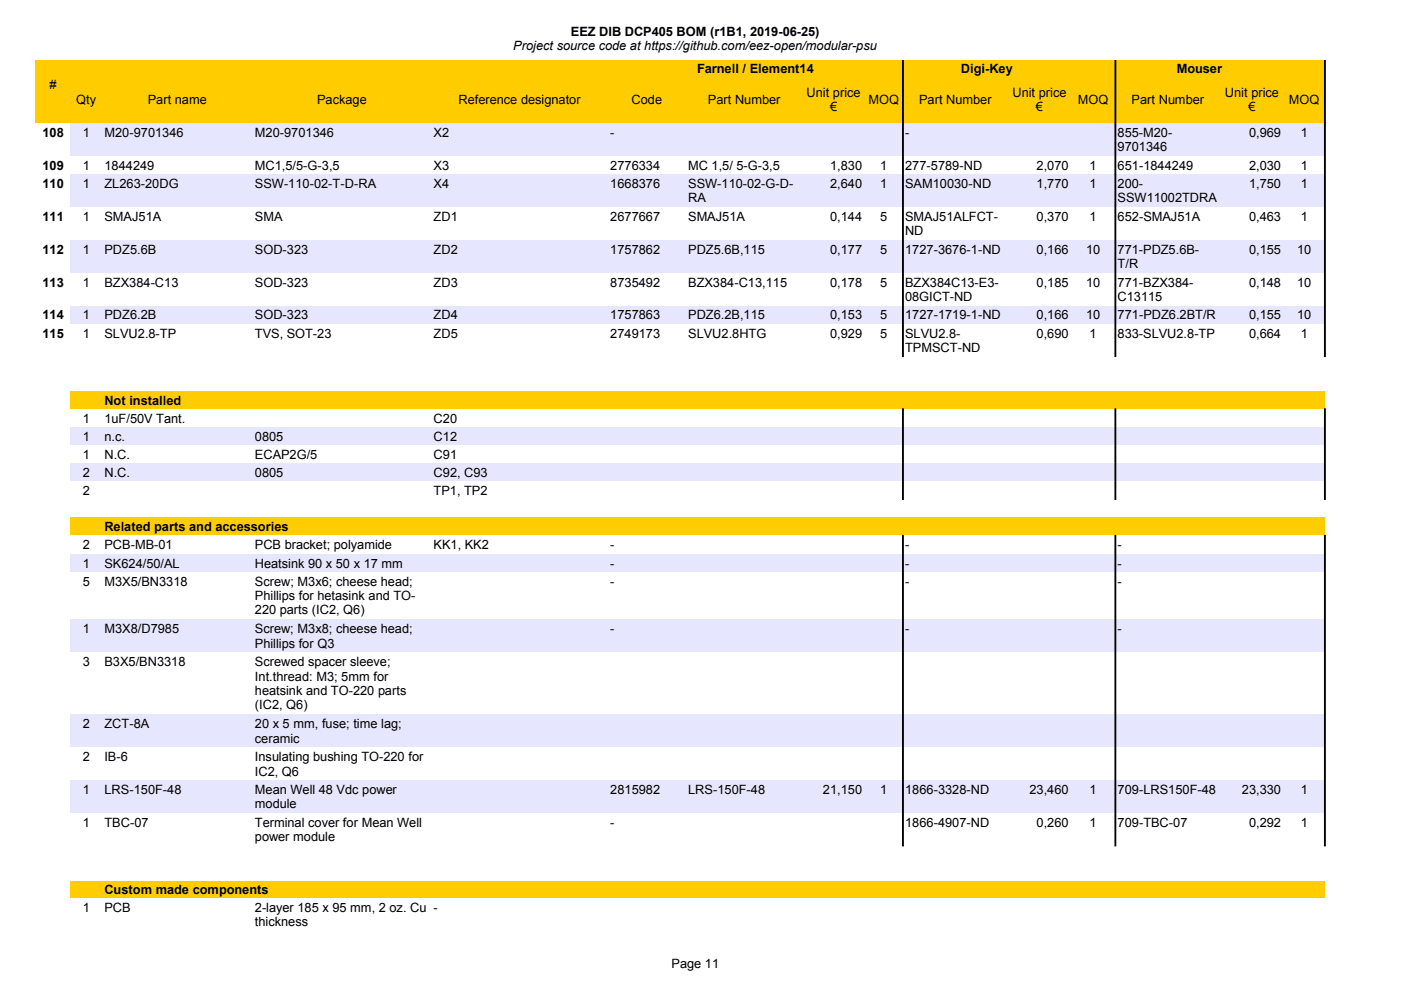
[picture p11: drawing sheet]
<svg xmlns="http://www.w3.org/2000/svg" width="297mm" height="210mm" viewBox="0 0 297 210" stroke-linecap="round" stroke-linejoin="round" font-family="sans-serif">
<defs><g id="words">
<g font-size="2.7">
<text x="108.8" y="10.6">Project source code at https://github.com/eez-open/modular-psu</text>
<text x="121" y="7.5">EEZ DIB DCP405 BOM (r1B1, 2019-06-25)</text>
<text x="147.8" y="15.4">Farnell / Element14</text>
<text x="203.7" y="15.4">Digi-Key</text>
<text x="249.5" y="15.4">Mouser</text>
<text x="10.5" y="18.9">#</text>
<text x="16.2" y="22">Qty</text>
<text x="31.3" y="22">Part name</text>
<text x="67.2" y="22">Package</text>
<text x="97.2" y="22">Reference designator</text>
<text x="133.9" y="22">Code</text>
<text x="150.1" y="22">Part Number</text>
<text x="171" y="20.5">Unit price</text>
<text x="176" y="23.5">€</text>
<text x="184.1" y="22">MOQ</text>
<text x="194.9" y="22">Part Number</text>
<text x="214.7" y="20.5">Unit price</text>
<text x="219.6" y="23.5">€</text>
<text x="228.5" y="22">MOQ</text>
<text x="239.9" y="22">Part Number</text>
<text x="259.7" y="20.5">Unit price</text>
<text x="264.7" y="23.5">€</text>
<text x="273.3" y="22">MOQ</text>
<text x="9" y="29">108</text>
<text x="17.5" y="29">1</text>
<text x="22.2" y="29">M20-9701346</text>
<text x="54" y="29">M20-9701346</text>
<text x="91.9" y="29">X2</text>
<text x="129.4" y="29">-</text>
<text x="191.9" y="29">-</text>
<text x="237" y="29">855-M20-</text>
<text x="264.8" y="29">0,969</text>
<text x="275.8" y="29">1</text>
<text x="237" y="32.1">9701346</text>
<text x="9" y="36">109</text>
<text x="9" y="39.9">110</text>
<text x="17.5" y="36">1</text>
<text x="17.5" y="39.9">1</text>
<text x="22.2" y="36">1844249</text>
<text x="22.2" y="39.9">ZL263-20DG</text>
<text x="54" y="36">MC1,5/5-G-3,5</text>
<text x="54" y="39.9">SSW-110-02-T-D-RA</text>
<text x="91.9" y="36">X3</text>
<text x="91.9" y="39.9">X4</text>
<text x="129.4" y="36">2776334</text>
<text x="129.4" y="39.9">1668376</text>
<text x="145.9" y="36">MC 1,5/ 5-G-3,5</text>
<text x="145.9" y="39.9">SSW-110-02-G-D-</text>
<text x="176" y="36">1,830</text>
<text x="176" y="39.9">2,640</text>
<text x="186.6" y="36">1</text>
<text x="186.6" y="39.9">1</text>
<text x="191.9" y="36">277-5789-ND</text>
<text x="191.9" y="39.9">SAM10030-ND</text>
<text x="219.8" y="36">2,070</text>
<text x="219.8" y="39.9">1,770</text>
<text x="231" y="36">1</text>
<text x="231" y="39.9">1</text>
<text x="237" y="36">651-1844249</text>
<text x="237" y="39.9">200-</text>
<text x="264.8" y="36">2,030</text>
<text x="264.8" y="39.9">1,750</text>
<text x="275.8" y="36">1</text>
<text x="275.8" y="39.9">1</text>
<text x="9" y="46.8">111</text>
<text x="17.5" y="46.8">1</text>
<text x="22.2" y="46.8">SMAJ51A</text>
<text x="54" y="46.8">SMA</text>
<text x="91.9" y="46.8">ZD1</text>
<text x="129.4" y="46.8">2677667</text>
<text x="145.9" y="46.8">SMAJ51A</text>
<text x="145.9" y="42.9">RA</text>
<text x="176" y="46.8">0,144</text>
<text x="186.6" y="46.8">5</text>
<text x="191.9" y="46.8">SMAJ51ALFCT-</text>
<text x="219.8" y="46.8">0,370</text>
<text x="231" y="46.8">1</text>
<text x="237" y="46.8">652-SMAJ51A</text>
<text x="237" y="42.9">SSW11002TDRA</text>
<text x="264.8" y="46.8">0,463</text>
<text x="275.8" y="46.8">1</text>
<text x="9" y="53.8">112</text>
<text x="17.5" y="53.8">1</text>
<text x="22.2" y="53.8">PDZ5.6B</text>
<text x="54" y="53.8">SOD-323</text>
<text x="91.9" y="53.8">ZD2</text>
<text x="129.4" y="53.8">1757862</text>
<text x="145.9" y="53.8">PDZ5.6B,115</text>
<text x="176" y="53.8">0,177</text>
<text x="186.6" y="53.8">5</text>
<text x="191.9" y="53.8">1727-3676-1-ND</text>
<text x="191.9" y="49.8">ND</text>
<text x="219.8" y="53.8">0,166</text>
<text x="230.3" y="53.8">10</text>
<text x="237" y="53.8">771-PDZ5.6B-</text>
<text x="264.8" y="53.8">0,155</text>
<text x="275" y="53.8">10</text>
<text x="237" y="56.8">T/R</text>
<text x="9" y="60.8">113</text>
<text x="17.5" y="60.8">1</text>
<text x="22.2" y="60.8">BZX384-C13</text>
<text x="54" y="60.8">SOD-323</text>
<text x="91.9" y="60.8">ZD3</text>
<text x="129.4" y="60.8">8735492</text>
<text x="145.9" y="60.8">BZX384-C13,115</text>
<text x="176" y="60.8">0,178</text>
<text x="186.6" y="60.8">5</text>
<text x="191.9" y="60.8">BZX384C13-E3-</text>
<text x="191.9" y="63.8">08GICT-ND</text>
<text x="219.8" y="60.8">0,185</text>
<text x="230.3" y="60.8">10</text>
<text x="237" y="60.8">771-BZX384-</text>
<text x="237" y="63.8">C13115</text>
<text x="264.8" y="60.8">0,148</text>
<text x="275" y="60.8">10</text>
<text x="9" y="67.7">114</text>
<text x="9" y="71.6">115</text>
<text x="17.5" y="67.7">1</text>
<text x="17.5" y="71.6">1</text>
<text x="22.2" y="67.7">PDZ6.2B</text>
<text x="22.2" y="71.6">SLVU2.8-TP</text>
<text x="54" y="67.7">SOD-323</text>
<text x="54" y="71.6">TVS, SOT-23</text>
<text x="91.9" y="67.7">ZD4</text>
<text x="91.9" y="71.6">ZD5</text>
<text x="129.4" y="67.7">1757863</text>
<text x="129.4" y="71.6">2749173</text>
<text x="145.9" y="67.7">PDZ6.2B,115</text>
<text x="145.9" y="71.6">SLVU2.8HTG</text>
<text x="176" y="67.7">0,153</text>
<text x="176" y="71.6">0,929</text>
<text x="186.6" y="67.7">5</text>
<text x="186.6" y="71.6">5</text>
<text x="191.9" y="67.7">1727-1719-1-ND</text>
<text x="191.9" y="71.6">SLVU2.8-</text>
<text x="219.8" y="67.7">0,166</text>
<text x="219.8" y="71.6">0,690</text>
<text x="230.3" y="67.7">10</text>
<text x="231" y="71.6">1</text>
<text x="237" y="67.7">771-PDZ6.2BT/R</text>
<text x="237" y="71.6">833-SLVU2.8-TP</text>
<text x="264.8" y="67.7">0,155</text>
<text x="264.8" y="71.6">0,664</text>
<text x="275" y="67.7">10</text>
<text x="275.8" y="71.6">1</text>
<text x="191.9" y="74.6">TPMSCT-ND</text>
<text x="17.5" y="89.6">1</text>
<text x="22.2" y="85.8">Not installed</text>
<text x="22.2" y="89.6">1uF/50V Tant.</text>
<text x="91.9" y="89.6">C20</text>
<text x="17.5" y="93.5">1</text>
<text x="22.2" y="93.5">n.c.</text>
<text x="54" y="93.5">0805</text>
<text x="91.9" y="93.5">C12</text>
<text x="17.5" y="97.3">1</text>
<text x="17.5" y="101.2">2</text>
<text x="22.2" y="97.3">N.C.</text>
<text x="22.2" y="101.2">N.C.</text>
<text x="54" y="97.3">ECAP2G/5</text>
<text x="54" y="101.2">0805</text>
<text x="91.9" y="97.3">C91</text>
<text x="91.9" y="101.2">C92, C93</text>
<text x="17.5" y="105">2</text>
<text x="91.9" y="105">TP1, TP2</text>
<text x="22.2" y="112.5">Related parts and accessories</text>
<text x="17.5" y="116.5">2</text>
<text x="22.2" y="116.5">PCB-MB-01</text>
<text x="54" y="116.5">PCB bracket; polyamide</text>
<text x="91.9" y="116.5">KK1, KK2</text>
<text x="129.4" y="116.5">-</text>
<text x="191.9" y="116.5">-</text>
<text x="237" y="116.5">-</text>
<text x="17.5" y="120.3">1</text>
<text x="17.5" y="124.2">5</text>
<text x="22.2" y="120.3">SK624/50/AL</text>
<text x="22.2" y="124.2">M3X5/BN3318</text>
<text x="54" y="120.3">Heatsink 90 x 50 x 17 mm</text>
<text x="54" y="124.2">Screw; M3x6; cheese head;</text>
<text x="129.4" y="120.3">-</text>
<text x="129.4" y="124.2">-</text>
<text x="191.9" y="120.3">-</text>
<text x="191.9" y="124.2">-</text>
<text x="237" y="120.3">-</text>
<text x="237" y="124.2">-</text>
<text x="54" y="127.2">Phillips for hetasink and TO-</text>
<text x="54" y="130.2">220 parts (IC2, Q6)</text>
<text x="17.5" y="134.3">1</text>
<text x="22.2" y="134.3">M3X8/D7985</text>
<text x="54" y="134.3">Screw; M3x8; cheese head;</text>
<text x="54" y="137.3">Phillips for Q3</text>
<text x="129.4" y="134.3">-</text>
<text x="191.9" y="134.3">-</text>
<text x="237" y="134.3">-</text>
<text x="17.5" y="141.3">3</text>
<text x="22.2" y="141.3">B3X5/BN3318</text>
<text x="54" y="141.3">Screwed spacer sleeve;</text>
<text x="54" y="144.3">Int.thread: M3; 5mm for</text>
<text x="54" y="147.3">heatsink and TO-220 parts</text>
<text x="17.5" y="154.4">2</text>
<text x="22.2" y="154.4">ZCT-8A</text>
<text x="54" y="150.4">(IC2, Q6)</text>
<text x="54" y="154.4">20 x 5 mm, fuse; time lag;</text>
<text x="17.5" y="161.4">2</text>
<text x="22.2" y="161.4">IB-6</text>
<text x="54" y="157.5">ceramic</text>
<text x="54" y="161.4">Insulating bushing TO-220 for</text>
<text x="54" y="164.5">IC2, Q6</text>
<text x="17.5" y="168.4">1</text>
<text x="22.2" y="168.4">LRS-150F-48</text>
<text x="54" y="168.4">Mean Well 48 Vdc power</text>
<text x="54" y="171.4">module</text>
<text x="129.4" y="168.4">2815982</text>
<text x="145.9" y="168.4">LRS-150F-48</text>
<text x="174.5" y="168.4">21,150</text>
<text x="186.6" y="168.4">1</text>
<text x="191.9" y="168.4">1866-3328-ND</text>
<text x="218.3" y="168.4">23,460</text>
<text x="231" y="168.4">1</text>
<text x="237" y="168.4">709-LRS150F-48</text>
<text x="263.3" y="168.4">23,330</text>
<text x="275.8" y="168.4">1</text>
<text x="17.5" y="175.4">1</text>
<text x="22.2" y="175.4">TBC-07</text>
<text x="54" y="175.4">Terminal cover for Mean Well</text>
<text x="54" y="178.4">power module</text>
<text x="129.4" y="175.4">-</text>
<text x="191.9" y="175.4">1866-4907-ND</text>
<text x="219.8" y="175.4">0,260</text>
<text x="231" y="175.4">1</text>
<text x="237" y="175.4">709-TBC-07</text>
<text x="264.8" y="175.4">0,292</text>
<text x="275.8" y="175.4">1</text>
<text x="22.2" y="189.5">Custom made components</text>
<text x="17.5" y="193.3">1</text>
<text x="22.2" y="193.3">PCB</text>
<text x="54" y="193.3">2-layer 185 x 95 mm, 2 oz. Cu -</text>
<text x="54" y="196.3">thickness</text>
<text x="142.4" y="205.3">Page 11</text>
</g>
</g></defs>
<path d="M7.6 12.8h273.3v13.2h-273.3z" fill-rule="evenodd" fill="#fc0"/>
<g fill="#000" stroke="#000" stroke-width=".21">
<path d="M191.3 12.8h.2v13.3h-.2z" fill-rule="evenodd"/>
<path d="M236.4 12.8h.2v13.3h-.2z" fill-rule="evenodd"/>
<path d="M280.8 12.8h.2v13.3h-.2z" fill-rule="evenodd"/>
</g>
<g fill="#e6e6ff">
<path d="M14.9 26.1h266v6.9h-266z" fill-rule="evenodd"/>
<path d="M14.9 36.9h266v7h-266z" fill-rule="evenodd"/>
<path d="M14.9 50.8h266v7h-266z" fill-rule="evenodd"/>
<path d="M14.9 64.8h266v3.8h-266z" fill-rule="evenodd"/>
</g>
<path d="M14.9 83h266v3.6h-266z" fill-rule="evenodd" fill="#fc0"/>
<g fill="#e6e6ff">
<path d="M14.9 90.5h266v3.8h-266z" fill-rule="evenodd"/>
<path d="M14.9 98.2h266v3.8h-266z" fill-rule="evenodd"/>
</g>
<path d="M14.9 109.7h266v3.8h-266z" fill-rule="evenodd" fill="#fc0"/>
<g fill="#e6e6ff">
<path d="M14.9 117.4h266v3.8h-266z" fill-rule="evenodd"/>
<path d="M14.9 131.3h266v7h-266z" fill-rule="evenodd"/>
<path d="M14.9 151.5h266v6.9h-266z" fill-rule="evenodd"/>
<path d="M14.9 165.4h266v7h-266z" fill-rule="evenodd"/>
</g>
<path d="M14.9 186.8h266v3.5h-266z" fill-rule="evenodd" fill="#fc0"/>
<g fill="#000" stroke="#000" stroke-width=".21">
<path d="M191.3 26.1h.2v49.5h-.2z" fill-rule="evenodd"/>
<path d="M236.4 26.1h.2v49.5h-.2z" fill-rule="evenodd"/>
<path d="M280.8 26.1h.2v49.5h-.2z" fill-rule="evenodd"/>
<path d="M191.3 86.7h.2v19.2h-.2z" fill-rule="evenodd"/>
<path d="M236.4 86.7h.2v19.2h-.2z" fill-rule="evenodd"/>
<path d="M280.8 86.7h.2v19.2h-.2z" fill-rule="evenodd"/>
<path d="M191.3 113.5h.2v65.9h-.2z" fill-rule="evenodd"/>
<path d="M236.4 113.5h.2v65.9h-.2z" fill-rule="evenodd"/>
<path d="M280.8 113.5h.2v65.9h-.2z" fill-rule="evenodd"/>
</g>
<use href="#words"/>
</svg>
